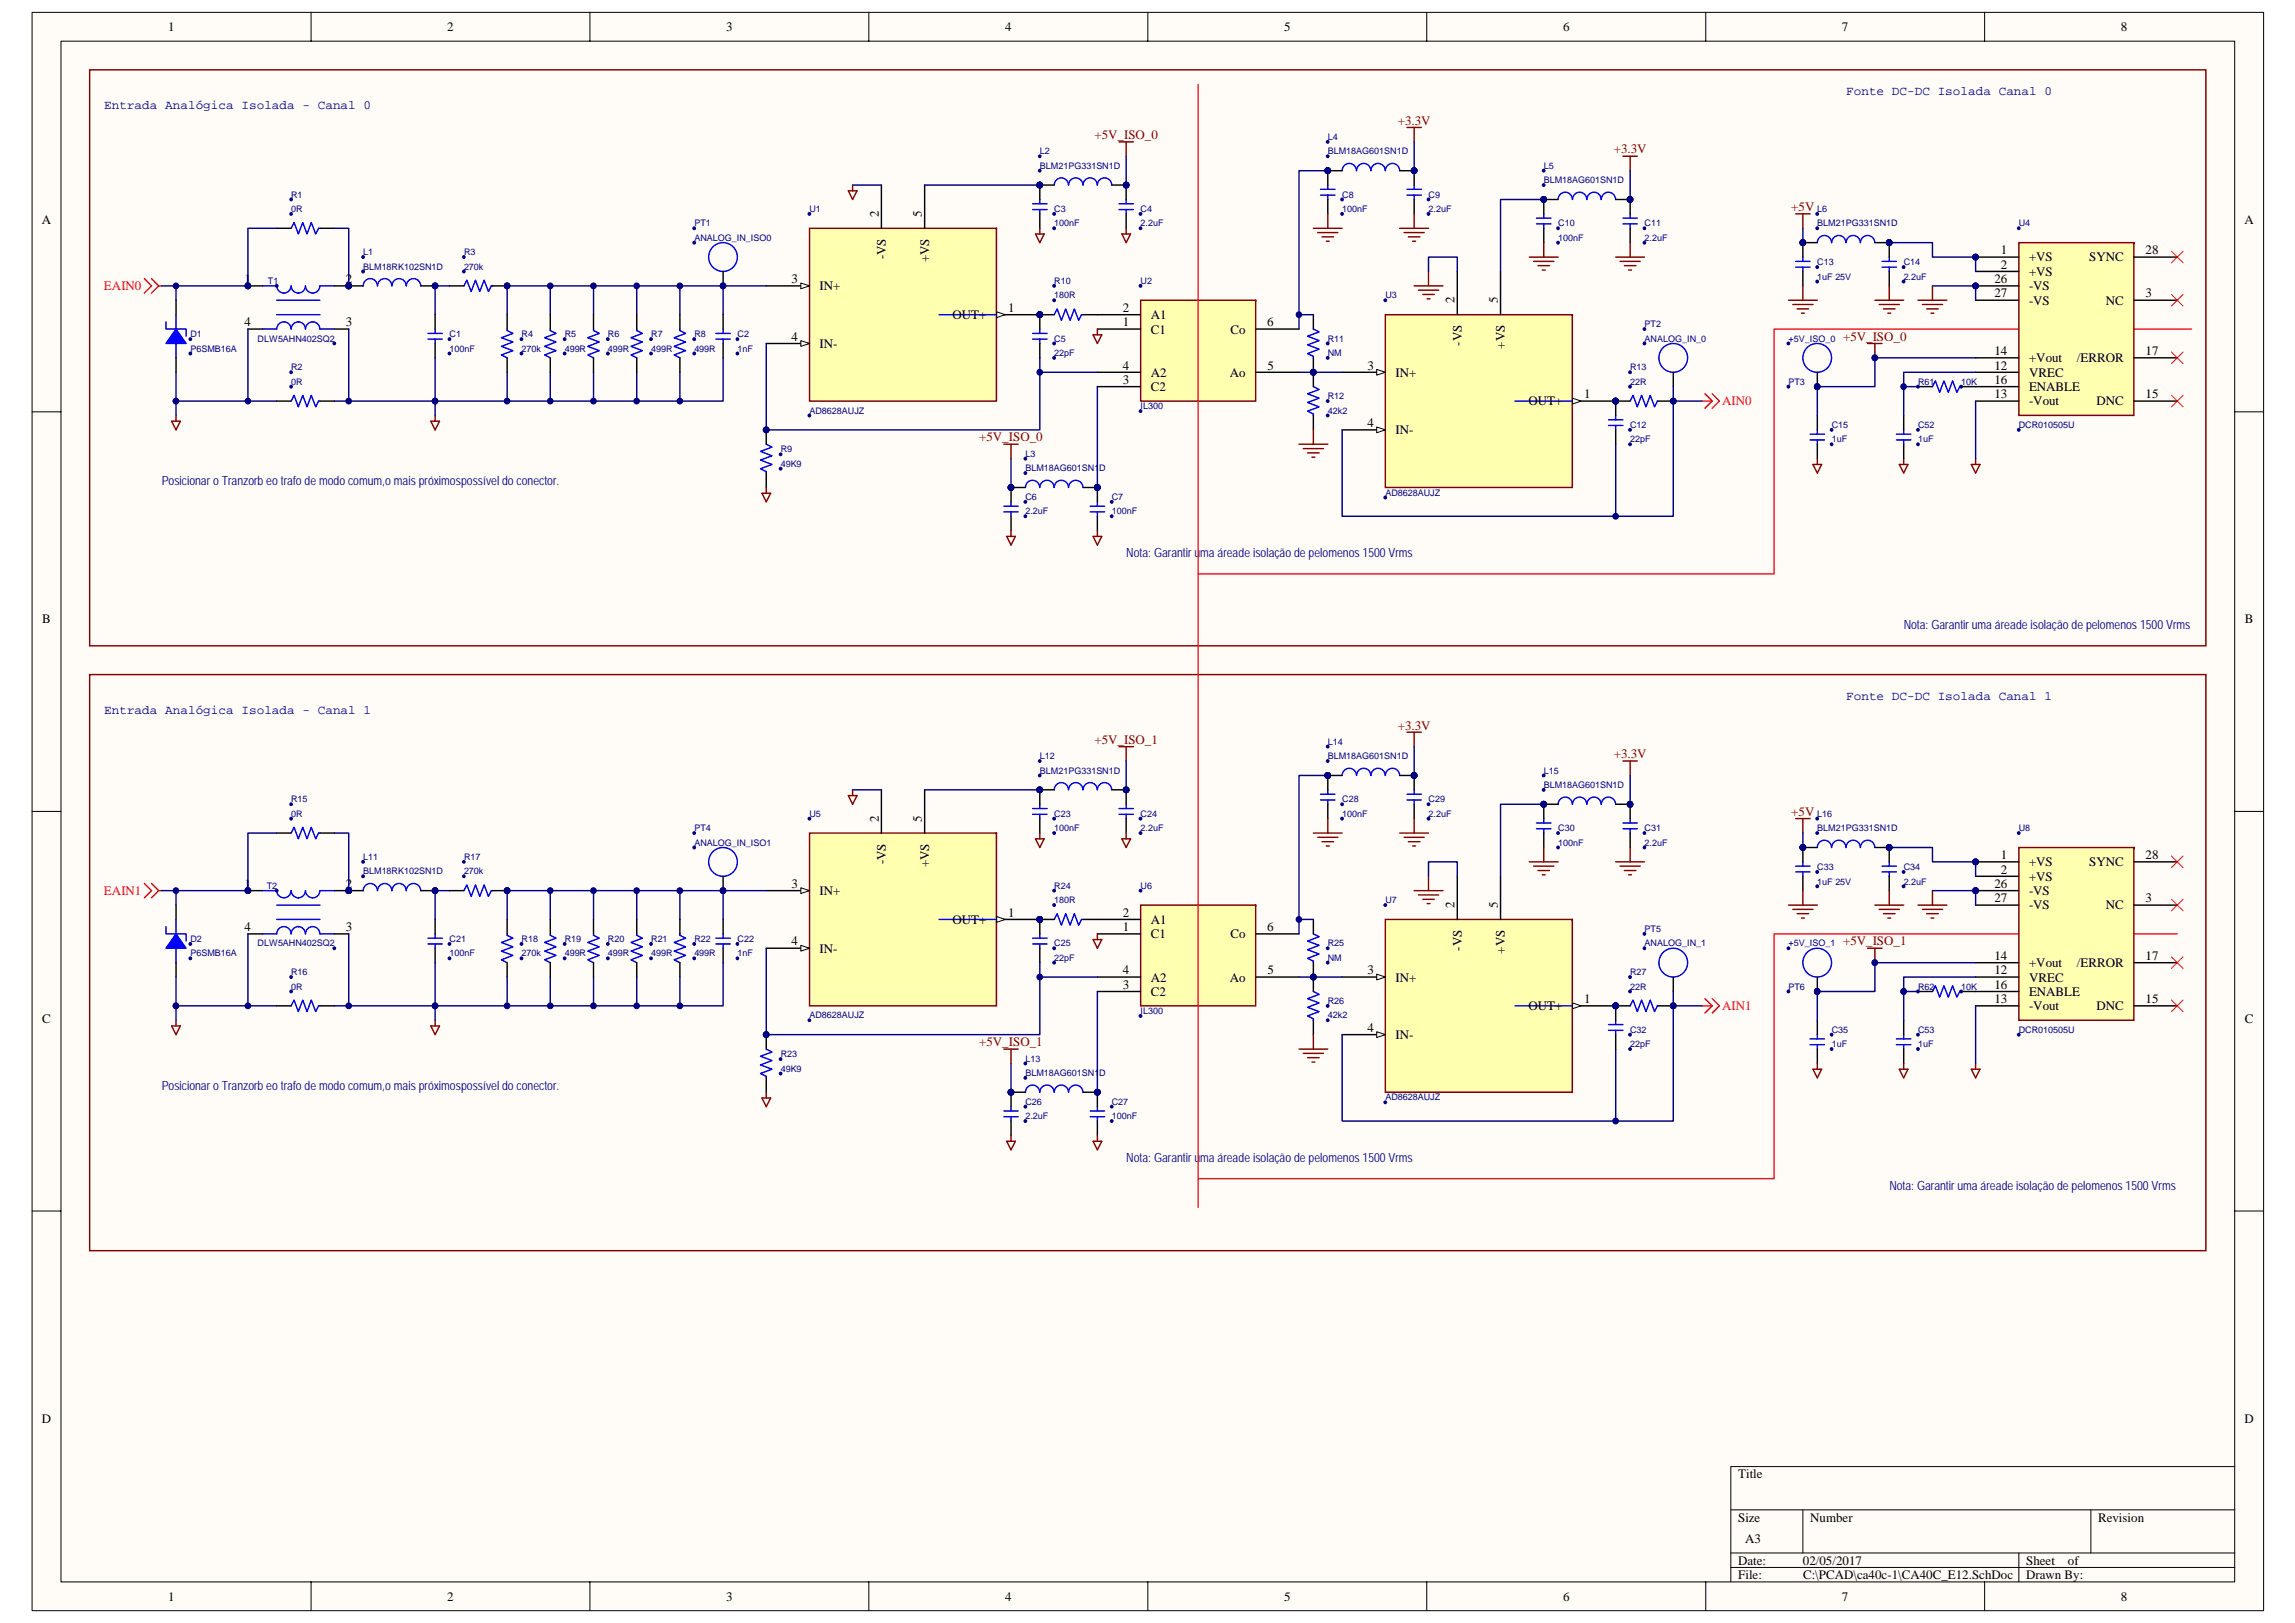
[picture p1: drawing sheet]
<svg xmlns="http://www.w3.org/2000/svg" width="420mm" height="297mm" viewBox="0 0 420 297" stroke-linecap="round" stroke-linejoin="round" font-family="sans-serif">
<defs><g id="words">
<g font-size="2.4">
<text x="30.8" y="5.7">1</text>
<text x="81.9" y="5.7">2</text>
<text x="133" y="5.7">3</text>
<text x="184" y="5.7">4</text>
<text x="235.1" y="5.7">5</text>
<text x="286.2" y="5.7">6</text>
<text x="337.2" y="5.7">7</text>
<text x="388.3" y="5.7">8</text>
<text x="7.7" y="40.9">A</text>
<text x="160.9" y="39.7" transform="rotate(-90 160.9 39.7)">2</text>
<text x="168.8" y="39.7" transform="rotate(-90 168.8 39.7)">5</text>
<text x="410.9" y="40.9">A</text>
<text x="162.2" y="47.5" transform="rotate(-90 162.2 47.5)">-VS</text>
<text x="366.3" y="46.5">1</text>
<text x="371.5" y="47.9">+VS</text>
<text x="382.5" y="47.9">SYNC</text>
<text x="392.8" y="46.5">28</text>
<text x="44.8" y="51.8">1</text>
<text x="63.3" y="51.8">2</text>
<text x="144.9" y="51.8">3</text>
<text x="150" y="53.1">IN+</text>
<text x="170.1" y="48" transform="rotate(-90 170.1 48)">+VS</text>
<text x="365.1" y="51.8">26</text>
<text x="366.3" y="49.2">2</text>
<text x="371.5" y="50.5">+VS</text>
<text x="371.5" y="53.1">-VS</text>
<text x="44.8" y="59.7">4</text>
<text x="63.3" y="59.7">3</text>
<text x="174.4" y="58.4">OUT+</text>
<text x="184.6" y="57.1">1</text>
<text x="205.5" y="57.1">2</text>
<text x="205.5" y="59.7">1</text>
<text x="210.7" y="58.4">A1</text>
<text x="232" y="59.7">6</text>
<text x="266.3" y="55.5" transform="rotate(-90 266.3 55.5)">2</text>
<text x="274.2" y="55.5" transform="rotate(-90 274.2 55.5)">5</text>
<text x="365.1" y="54.4">27</text>
<text x="371.5" y="55.8">-VS</text>
<text x="385.5" y="55.8">NC</text>
<text x="392.8" y="54.4">3</text>
<text x="144.9" y="62.4">4</text>
<text x="150" y="63.7">IN-</text>
<text x="210.7" y="61">C1</text>
<text x="225.3" y="61">Co</text>
<text x="267.6" y="63.3" transform="rotate(-90 267.6 63.3)">-VS</text>
<text x="275.5" y="63.8" transform="rotate(-90 275.5 63.8)">+VS</text>
<text x="365.1" y="65">14</text>
<text x="392.8" y="65">17</text>
<text x="205.5" y="67.6">4</text>
<text x="205.5" y="70.3">3</text>
<text x="210.7" y="68.9">A2</text>
<text x="210.7" y="71.6">C2</text>
<text x="225.2" y="68.9">Ao</text>
<text x="232" y="67.6">5</text>
<text x="250.3" y="67.6">3</text>
<text x="255.5" y="68.9">IN+</text>
<text x="365.1" y="67.6">12</text>
<text x="365.1" y="70.3">16</text>
<text x="371.5" y="66.3">+Vout</text>
<text x="371.5" y="68.9">VREC</text>
<text x="371.5" y="71.6">ENABLE</text>
<text x="380.2" y="66.3">/ERROR</text>
<text x="279.8" y="74.2">OUT+</text>
<text x="290" y="72.9">1</text>
<text x="365.1" y="72.9">13</text>
<text x="371.5" y="74.2">-Vout</text>
<text x="383.8" y="74.2">DNC</text>
<text x="392.8" y="72.9">15</text>
<text x="250.3" y="78.2">4</text>
<text x="255.5" y="79.5">IN-</text>
<text x="7.7" y="114.1">B</text>
<text x="411" y="114.1">B</text>
<text x="160.9" y="150.4" transform="rotate(-90 160.9 150.4)">2</text>
<text x="168.8" y="150.4" transform="rotate(-90 168.8 150.4)">5</text>
<text x="162.2" y="158.2" transform="rotate(-90 162.2 158.2)">-VS</text>
<text x="170.1" y="158.7" transform="rotate(-90 170.1 158.7)">+VS</text>
<text x="366.3" y="157.2">1</text>
<text x="366.3" y="159.9">2</text>
<text x="371.5" y="158.5">+VS</text>
<text x="371.5" y="161.2">+VS</text>
<text x="382.5" y="158.5">SYNC</text>
<text x="392.8" y="157.2">28</text>
<text x="44.8" y="162.5">1</text>
<text x="63.3" y="162.5">2</text>
<text x="144.9" y="162.5">3</text>
<text x="150" y="163.8">IN+</text>
<text x="184.6" y="167.8">1</text>
<text x="205.5" y="167.8">2</text>
<text x="266.3" y="166.2" transform="rotate(-90 266.3 166.2)">2</text>
<text x="274.2" y="166.2" transform="rotate(-90 274.2 166.2)">5</text>
<text x="365.1" y="165.1">27</text>
<text x="365.1" y="162.5">26</text>
<text x="371.5" y="166.5">-VS</text>
<text x="371.5" y="163.8">-VS</text>
<text x="385.5" y="166.5">NC</text>
<text x="392.8" y="165.1">3</text>
<text x="44.8" y="170.4">4</text>
<text x="63.3" y="170.4">3</text>
<text x="144.9" y="173">4</text>
<text x="174.4" y="169.1">OUT+</text>
<text x="205.5" y="170.4">1</text>
<text x="210.7" y="169.1">A1</text>
<text x="210.7" y="171.7">C1</text>
<text x="225.3" y="171.7">Co</text>
<text x="232" y="170.4">6</text>
<text x="267.6" y="174" transform="rotate(-90 267.6 174)">-VS</text>
<text x="150" y="174.3">IN-</text>
<text x="205.5" y="178.3">4</text>
<text x="210.7" y="179.6">A2</text>
<text x="225.2" y="179.6">Ao</text>
<text x="232" y="178.3">5</text>
<text x="250.3" y="178.3">3</text>
<text x="255.5" y="179.6">IN+</text>
<text x="275.5" y="174.5" transform="rotate(-90 275.5 174.5)">+VS</text>
<text x="365.1" y="175.7">14</text>
<text x="365.1" y="178.3">12</text>
<text x="371.5" y="177">+Vout</text>
<text x="371.5" y="179.6">VREC</text>
<text x="380.2" y="177">/ERROR</text>
<text x="392.8" y="175.7">17</text>
<text x="205.5" y="181">3</text>
<text x="210.7" y="182.3">C2</text>
<text x="279.8" y="184.9">OUT+</text>
<text x="290" y="183.6">1</text>
<text x="365.1" y="183.6">13</text>
<text x="365.1" y="181">16</text>
<text x="371.5" y="184.9">-Vout</text>
<text x="371.5" y="182.3">ENABLE</text>
<text x="383.8" y="184.9">DNC</text>
<text x="392.8" y="183.6">15</text>
<text x="7.7" y="187.2">C</text>
<text x="250.3" y="188.8">4</text>
<text x="255.5" y="190.2">IN-</text>
<text x="411" y="187.2">C</text>
<text x="7.7" y="260.4">D</text>
<text x="410.9" y="260.4">D</text>
<text x="318.2" y="270.6">Title</text>
<text x="318.2" y="278.5">Size</text>
<text x="331.4" y="278.5">Number</text>
<text x="384.1" y="278.5">Revision</text>
<text x="318.2" y="286.4">Date:</text>
<text x="319.5" y="282.4">A3</text>
<text x="330.1" y="286.4">02/05/2017</text>
<text x="370.9" y="286.4">Sheet</text>
<text x="378.6" y="286.4">of</text>
<text x="30.8" y="292.9">1</text>
<text x="81.9" y="292.9">2</text>
<text x="133" y="292.9">3</text>
<text x="184" y="292.9">4</text>
<text x="235.1" y="292.9">5</text>
<text x="286.2" y="292.9">6</text>
<text x="318.2" y="289">File:</text>
<text x="330.1" y="289">C:\PCAD\ca40c-1\CA40C_E12.SchDoc</text>
<text x="337.2" y="292.9">7</text>
<text x="370.9" y="289">Drawn By:</text>
<text x="388.3" y="292.9">8</text>
</g>
<g font-size="2.4" fill="#800000">
<text x="255.9" y="22.8">+3.3V</text>
<text x="200.4" y="25.5">+5V_ISO_0</text>
<text x="295.4" y="28.1">+3.3V</text>
<text x="327.9" y="38.6">+5V</text>
<text x="337.4" y="62.4">+5V_ISO_0</text>
<text x="179.3" y="80.8">+5V_ISO_0</text>
<text x="200.4" y="136.1">+5V_ISO_1</text>
<text x="255.9" y="133.5">+3.3V</text>
<text x="295.4" y="138.8">+3.3V</text>
<text x="327.9" y="149.3">+5V</text>
<text x="337.4" y="173">+5V_ISO_1</text>
<text x="179.3" y="191.5">+5V_ISO_1</text>
</g>
<g font-size="2.4" fill="#f00">
<text x="19" y="53.1">EAIN0</text>
<text x="315.3" y="74.2">AIN0</text>
<text x="19" y="163.8">EAIN1</text>
<text x="315.3" y="184.9">AIN1</text>
</g>
<g font-size="2.3" fill="#000080">
<text x="338" y="17.4">Fonte DC-DC Isolada Canal 0</text>
<text x="19.1" y="20">Entrada Analógica Isolada - Canal 0</text>
<text x="29.6" y="88.7">Posicionar o Tranzorb eo trafo de modo comum,o mais próximospossível do conector.</text>
<text x="206.2" y="101.9">Nota: Garantir uma áreade isolação de pelomenos 1500 Vrms</text>
<text x="348.5" y="115.1">Nota: Garantir uma áreade isolação de pelomenos 1500 Vrms</text>
<text x="19.1" y="130.7">Entrada Analógica Isolada - Canal 1</text>
<text x="338" y="128.1">Fonte DC-DC Isolada Canal 1</text>
<text x="29.6" y="199.4">Posicionar o Tranzorb eo trafo de modo comum,o mais próximospossível do conector.</text>
<text x="206.2" y="212.6">Nota: Garantir uma áreade isolação de pelomenos 1500 Vrms</text>
<text x="345.9" y="217.9">Nota: Garantir uma áreade isolação de pelomenos 1500 Vrms</text>
</g>
<g font-size="1.7" fill="#000080">
<text x="190.4" y="28.3">L2</text>
<text x="243.1" y="25.6">L4</text>
<text x="243.1" y="28.3">BLM18AG601SN1D</text>
<text x="190.4" y="30.9">BLM21PG331SN1D</text>
<text x="282.6" y="30.9">L5</text>
<text x="282.6" y="33.5">BLM18AG601SN1D</text>
<text x="53.3" y="36.2">R1</text>
<text x="53.3" y="38.8">0R</text>
<text x="127.1" y="41.4">PT1</text>
<text x="148.2" y="38.8">U1</text>
<text x="193" y="38.8">C3</text>
<text x="193" y="41.4">100nF</text>
<text x="208.8" y="38.8">C4</text>
<text x="208.8" y="41.4">2.2uF</text>
<text x="245.7" y="36.2">C8</text>
<text x="245.7" y="38.8">100nF</text>
<text x="261.5" y="36.2">C9</text>
<text x="261.5" y="38.8">2.2uF</text>
<text x="285.3" y="41.4">C10</text>
<text x="301.1" y="41.4">C11</text>
<text x="332.7" y="38.8">L6</text>
<text x="332.7" y="41.4">BLM21PG331SN1D</text>
<text x="369.6" y="41.4">U4</text>
<text x="66.5" y="46.7">L1</text>
<text x="85" y="46.7">R3</text>
<text x="127.1" y="44.1">ANALOG_IN_ISO0</text>
<text x="285.3" y="44.1">100nF</text>
<text x="301.1" y="44.1">2.2uF</text>
<text x="49.1" y="52">T1</text>
<text x="66.5" y="49.3">BLM18RK102SN1D</text>
<text x="85" y="49.3">270k</text>
<text x="193" y="52">R10</text>
<text x="208.8" y="52">U2</text>
<text x="332.7" y="48.6">C13</text>
<text x="332.7" y="51.2">1uF 25V</text>
<text x="348.5" y="48.6">C14</text>
<text x="348.5" y="51.2">2.2uF</text>
<text x="193" y="54.6">180R</text>
<text x="253.6" y="54.6">U3</text>
<text x="301.1" y="59.9">PT2</text>
<text x="34.9" y="61.7">D1</text>
<text x="34.9" y="64.4">P6SMB16A</text>
<text x="47.2" y="62.5">DLW5AHN402SQ2</text>
<text x="82.3" y="61.7">C1</text>
<text x="82.3" y="64.4">100nF</text>
<text x="95.5" y="61.7">R4</text>
<text x="95.5" y="64.4">270k</text>
<text x="103.4" y="61.7">R5</text>
<text x="103.4" y="64.4">499R</text>
<text x="111.3" y="61.7">R6</text>
<text x="111.3" y="64.4">499R</text>
<text x="119.2" y="61.7">R7</text>
<text x="119.2" y="64.4">499R</text>
<text x="127.1" y="61.7">R8</text>
<text x="127.1" y="64.4">499R</text>
<text x="135" y="61.7">C2</text>
<text x="135" y="64.4">1nF</text>
<text x="193" y="62.5">C5</text>
<text x="193" y="65.2">22pF</text>
<text x="243.1" y="62.5">R11</text>
<text x="243.1" y="65.2">NM</text>
<text x="301.1" y="62.5">ANALOG_IN_0</text>
<text x="327.4" y="62.5">+5V_ISO_0</text>
<text x="53.3" y="67.8">R2</text>
<text x="53.3" y="70.4">0R</text>
<text x="298.4" y="67.8">R13</text>
<text x="298.4" y="70.4">22R</text>
<text x="327.4" y="70.4">PT3</text>
<text x="351.2" y="70.4">R61</text>
<text x="359.1" y="70.4">10K</text>
<text x="148.2" y="75.7">AD8628AUJZ</text>
<text x="208.8" y="74.9">IL300</text>
<text x="243.1" y="73.1">R12</text>
<text x="243.1" y="75.7">42k2</text>
<text x="142.9" y="82.8">R9</text>
<text x="187.7" y="83.6">L3</text>
<text x="298.4" y="78.3">C12</text>
<text x="298.4" y="81">22pF</text>
<text x="335.4" y="78.3">C15</text>
<text x="335.4" y="81">1uF</text>
<text x="351.2" y="78.3">C52</text>
<text x="351.2" y="81">1uF</text>
<text x="369.6" y="78.3">DCR010505U</text>
<text x="142.9" y="85.4">49K9</text>
<text x="187.7" y="86.2">BLM18AG601SN1D</text>
<text x="187.7" y="91.5">C6</text>
<text x="187.7" y="94.1">2.2uF</text>
<text x="203.5" y="91.5">C7</text>
<text x="203.5" y="94.1">100nF</text>
<text x="253.6" y="90.7">AD8628AUJZ</text>
<text x="243.1" y="136.3">L14</text>
<text x="190.4" y="138.9">L12</text>
<text x="190.4" y="141.6">BLM21PG331SN1D</text>
<text x="243.1" y="138.9">BLM18AG601SN1D</text>
<text x="282.6" y="141.6">L15</text>
<text x="53.3" y="146.9">R15</text>
<text x="53.3" y="149.5">0R</text>
<text x="148.2" y="149.5">U5</text>
<text x="193" y="149.5">C23</text>
<text x="208.8" y="149.5">C24</text>
<text x="245.7" y="146.9">C28</text>
<text x="245.7" y="149.5">100nF</text>
<text x="261.5" y="146.9">C29</text>
<text x="261.5" y="149.5">2.2uF</text>
<text x="282.6" y="144.2">BLM18AG601SN1D</text>
<text x="332.7" y="149.5">L16</text>
<text x="127.1" y="152.1">PT4</text>
<text x="127.1" y="154.7">ANALOG_IN_ISO1</text>
<text x="193" y="152.1">100nF</text>
<text x="208.8" y="152.1">2.2uF</text>
<text x="285.3" y="152.1">C30</text>
<text x="285.3" y="154.7">100nF</text>
<text x="301.1" y="152.1">C31</text>
<text x="301.1" y="154.7">2.2uF</text>
<text x="332.7" y="152.1">BLM21PG331SN1D</text>
<text x="369.6" y="152.1">U8</text>
<text x="66.5" y="157.4">L11</text>
<text x="66.5" y="160">BLM18RK102SN1D</text>
<text x="85" y="157.4">R17</text>
<text x="85" y="160">270k</text>
<text x="332.7" y="159.2">C33</text>
<text x="332.7" y="161.9">1uF 25V</text>
<text x="348.5" y="159.2">C34</text>
<text x="348.5" y="161.9">2.2uF</text>
<text x="48.8" y="162.7">T2</text>
<text x="193" y="162.7">R24</text>
<text x="193" y="165.3">180R</text>
<text x="208.8" y="162.7">U6</text>
<text x="253.6" y="165.3">U7</text>
<text x="34.9" y="172.4">D2</text>
<text x="47.2" y="173.2">DLW5AHN402SQ2</text>
<text x="82.3" y="172.4">C21</text>
<text x="95.5" y="172.4">R18</text>
<text x="103.4" y="172.4">R19</text>
<text x="111.3" y="172.4">R20</text>
<text x="119.2" y="172.4">R21</text>
<text x="127.1" y="172.4">R22</text>
<text x="135" y="172.4">C22</text>
<text x="193" y="173.2">C25</text>
<text x="243.1" y="173.2">R25</text>
<text x="301.1" y="170.6">PT5</text>
<text x="301.1" y="173.2">ANALOG_IN_1</text>
<text x="327.4" y="173.2">+5V_ISO_1</text>
<text x="34.9" y="175">P6SMB16A</text>
<text x="53.3" y="178.5">R16</text>
<text x="82.3" y="175">100nF</text>
<text x="95.5" y="175">270k</text>
<text x="103.4" y="175">499R</text>
<text x="111.3" y="175">499R</text>
<text x="119.2" y="175">499R</text>
<text x="127.1" y="175">499R</text>
<text x="135" y="175">1nF</text>
<text x="193" y="175.9">22pF</text>
<text x="243.1" y="175.9">NM</text>
<text x="298.4" y="178.5">R27</text>
<text x="53.3" y="181.1">0R</text>
<text x="208.8" y="185.6">IL300</text>
<text x="243.1" y="183.7">R26</text>
<text x="298.4" y="181.1">22R</text>
<text x="327.4" y="181.1">PT6</text>
<text x="351.2" y="181.1">R62</text>
<text x="359.1" y="181.1">10K</text>
<text x="148.2" y="186.4">AD8628AUJZ</text>
<text x="243.1" y="186.4">42k2</text>
<text x="298.4" y="189">C32</text>
<text x="298.4" y="191.7">22pF</text>
<text x="335.4" y="189">C35</text>
<text x="335.4" y="191.7">1uF</text>
<text x="351.2" y="189">C53</text>
<text x="351.2" y="191.7">1uF</text>
<text x="369.6" y="189">DCR010505U</text>
<text x="142.9" y="193.5">R23</text>
<text x="142.9" y="196.1">49K9</text>
<text x="187.7" y="194.3">L13</text>
<text x="187.7" y="196.9">BLM18AG601SN1D</text>
<text x="187.7" y="202.2">C26</text>
<text x="203.5" y="202.2">C27</text>
<text x="253.6" y="201.4">AD8628AUJZ</text>
<text x="187.7" y="204.8">2.2uF</text>
<text x="203.5" y="204.8">100nF</text>
</g>
</g></defs>
<path d="M5.9 2.3h408.5v292.5h-408.5z" fill="#fffcf8"/>
<path d="M5.9 2.3h408.5v292.5h-408.5z" fill="none" stroke="#000" stroke-width=".18"/>
<path d="M11.2 7.6h397.9v281.9h-397.9z" fill="#fffcf8"/>
<g fill="none" stroke="#000" stroke-width=".18">
<path d="M11.2 7.5h397.9v282h-397.9zM56.9 2.2v5.3M108 2.2v5.3M159.1 2.2v5.3M210.1 2.2v5.3M261.2 2.2v5.3M312.3 2.2v5.3M363.3 2.2v5.3M5.9 75.4h5.2M409.1 75.4h5.3M5.9 148.5h5.2M409.1 148.5h5.3"/>
<path d="M5.9 221.6h5.2M409.1 221.6h5.3M316.9 276.3h92.2M330.1 276.3v7.9M382.8 276.3v7.9M409.1 268.4h-92.2v21.1M56.9 289.5v5.3M108 289.5v5.3M159.1 289.5v5.3M210.1 289.5v5.3M261.2 289.5v5.3M312.3 289.5v5.3"/>
<path d="M316.9 284.2h92.2M316.9 286.9h92.2M363.3 289.5v5.3M369.6 284.2v5.3"/>
</g>
<path d="M100.7 52.3v5.3M108.7 52.3v5.3M116.6 52.3v5.3M124.5 52.3v5.3M32.2 68.1v5.3M92.8 68.1v5.3M100.7 68.1v5.3M108.7 68.1v5.3M116.6 68.1v5.3M124.5 68.1v5.3M185.1 83.9v5.3M295.8 81.3v13.2" fill="none" stroke="#000080" stroke-width=".26"/>
<g fill="#000080" stroke="#000080" stroke-width=".18">
<path d="M119 61.9l.2-.1 .2 .1-.1 .4h-.3z" fill-rule="evenodd"/>
<path d="M53.1 70.6l.2-.1 .2 .1-.1 .4h-.3z" fill-rule="evenodd"/>
<path d="M300.9 60h.3l.1 .2-.2 .3-.3-.1z" fill-rule="evenodd"/>
<path d="M300.9 62.6l.3 .1v.3l-.1 .1-.3-.1z" fill-rule="evenodd"/>
<circle cx="295.8" cy="94.5" r=".52"/>
<circle cx="185.1" cy="89.2" r=".52"/>
<circle cx="32.2" cy="73.4" r=".52"/>
<circle cx="92.8" cy="73.4" r=".52"/>
<circle cx="100.7" cy="52.3" r=".52"/>
<circle cx="100.7" cy="73.4" r=".52"/>
<circle cx="108.6" cy="73.4" r=".52"/>
<circle cx="116.5" cy="73.4" r=".52"/>
<circle cx="124.5" cy="73.4" r=".52"/>
<circle cx="124.5" cy="52.3" r=".52"/>
<circle cx="116.5" cy="52.3" r=".52"/>
<circle cx="108.6" cy="52.3" r=".52"/>
<circle cx="119.2" cy="64.7" r=".26"/>
<circle cx="53.3" cy="68.1" r=".26"/>
<circle cx="132.4" cy="52.3" r=".52"/>
<circle cx="127.1" cy="41.8" r=".25"/>
<circle cx="127.1" cy="44.4" r=".26"/>
<circle cx="127.1" cy="62.1" r=".26"/>
<circle cx="127.1" cy="64.7" r=".26"/>
<circle cx="330" cy="44.4" r=".53"/>
<circle cx="345.9" cy="44.4" r=".52"/>
<circle cx="332.7" cy="39.1" r=".26"/>
<circle cx="332.7" cy="41.8" r=".25"/>
<circle cx="187.7" cy="91.8" r=".26"/>
<circle cx="187.7" cy="94.5" r=".26"/>
<circle cx="295.8" cy="73.4" r=".52"/>
<circle cx="306.3" cy="73.4" r=".52"/>
<circle cx="298.4" cy="68.1" r=".26"/>
<circle cx="298.4" cy="70.8" r=".26"/>
<circle cx="298.4" cy="78.7" r=".26"/>
<circle cx="298.4" cy="81.3" r=".26"/>
<circle cx="200.9" cy="89.2" r=".52"/>
<circle cx="187.7" cy="83.9" r=".26"/>
<circle cx="187.7" cy="86.6" r=".26"/>
</g>
<g fill="none" stroke="#00f" stroke-width=".26">
<path d="M30.4 58.9v1.3h3.7v1.3M32.2 57.6v2.6M332.7 44.4a1.3 1.3 0 0 1 1.3-1.3 1.3 1.3 0 0 1 1.3 1.3M335.3 44.4a1.3 1.3 0 0 1 1.3-1.3 1.3 1.3 0 0 1 1.3 1.3 1.32 1.32 0 0 1 1.4-1.3 1.32 1.32 0 0 1 1.3 1.3M340.6 44.4a1.31 1.31 0 0 1 1.3-1.3 1.31 1.31 0 0 1 1.3 1.3M32.2 62.9v2.6M53.3 73.4l.5-1.1 .8 2.2 .8-2.2 .8 2.2 .8-2.2 .8 2.2 .5-1.1h.3M116.6 60.2v.3l1 .5-2.1 .8 2.1 .8-2.1 .8 2.1 .8-2.1 .8 1.1 .5M124.5 60.2v.3l1 .5-2.1 .8 2.1 .8-2.1 .8 2.1 .8-2.1 .8 1.1 .5M294.5 77.9h2.6M294.5 76.8h2.6M295.8 76v.8"/>
<path d="M295.8 77.9v.8M298.4 73.4l.6-1.1 .8 2.2 .7-2.2 .8 2.2 .8-2.2 .8 2.2 .5-1.1h.3M183.8 93.7h2.6M183.8 92.6h2.6M185.1 91.8v.8M185.1 93.7v.8M187.7 89.2a1.31 1.31 0 0 1 1.3-1.3 1.31 1.31 0 0 1 1.4 1.3 1.32 1.32 0 0 1 1.3-1.3 1.32 1.32 0 0 1 1.3 1.3 1.3 1.3 0 0 1 1.3-1.3 1.3 1.3 0 0 1 1.3 1.3 1.32 1.32 0 0 1 1.3-1.3 1.32 1.32 0 0 1 1.4 1.3"/>
<circle cx="132.4" cy="47" r="2.63"/>
<circle cx="306.3" cy="65.5" r="2.63"/>
</g>
<g fill="none" stroke="#000" stroke-width=".26">
<path d="M116.6 57.6v2.6M124.5 57.6v2.6M132.4 49.7v2.6M330.1 44.4h2.6M343.2 44.4h2.7M50.7 73.4h2.6M58.6 73.4h2.6M116.6 65.5v2.6M124.5 65.5v2.6M295.8 78.7v2.6M298.4 73.4h-2.6v2.6M303.7 73.4h2.6"/>
<path d="M306.3 68.1v2.7M185.1 94.5v2.6M187.7 89.2h-2.6v2.6M198.3 89.2h2.6"/>
</g>
<path d="M32.2 60.2l1.9 2.7h-3.7z" fill="#00f"/>
<g fill="none" stroke="#00f" stroke-width=".26">
<path d="M193 33.9a1.31 1.31 0 0 1 1.3-1.3 1.31 1.31 0 0 1 1.3 1.3 1.31 1.31 0 0 1 1.3-1.3 1.31 1.31 0 0 1 1.4 1.3 1.31 1.31 0 0 1 1.3-1.3 1.31 1.31 0 0 1 1.3 1.3M200.9 33.9a1.31 1.31 0 0 1 1.3-1.3 1.31 1.31 0 0 1 1.3 1.3M204.9 38.4h2.6M204.9 37.3h2.6M206.2 36.5v.8M206.2 38.4v.7M257.6 35.7h2.6M257.6 34.6h2.6M258.9 33.9v.7M258.9 35.7v.8M281.3 39.9h2.6M282.6 39.1v.8"/>
<path d="M285.3 36.5a1.3 1.3 0 0 1 1.3-1.3 1.3 1.3 0 0 1 1.3 1.3M287.9 36.5a1.3 1.3 0 0 1 1.3-1.3 1.3 1.3 0 0 1 1.3 1.3M290.5 36.5a1.3 1.3 0 0 1 1.3-1.3 1.3 1.3 0 0 1 1.3 1.3M293.2 36.5a1.3 1.3 0 0 1 1.3-1.3 1.3 1.3 0 0 1 1.3 1.3M297.1 39.9h2.7M298.4 39.1v.8M84.9 52.3l.6-1 .8 2.1 .7-2.1 .8 2.1 .8-2.1 .8 2.1 .5-1.1h.3M148.2 52.3h7.9M156.1 47.1l15.8 10.5-15.8 10.5zM281.3 41h2.6M282.6 41v.8M297.1 41h2.7"/>
<path d="M298.4 41v.8M32.2 60.2l1.9 2.7h-3.7zM78.3 62.1h2.7M78.3 61h2.7M79.7 60.2v.8M79.7 62.1v.8M131.1 62.1h2.6M131.1 61h2.6M132.4 60.2v.8M132.4 62.1v.8M148.2 62.9h7.9M189 62.1h2.7"/>
<path d="M189 61h2.7M190.4 60.2v.8M190.4 62.1v.8M199.6 93.7h2.6M199.6 92.6h2.6M200.9 91.8v.8M200.9 93.7v.8"/>
<circle cx="332.7" cy="65.5" r="2.63"/>
</g>
<g fill="none" stroke="#000" stroke-width=".26">
<path d="M190.4 33.9h2.6M203.5 33.9h2.7v2.6M206.2 39.1v2.7M258.9 31.2v2.7M258.9 36.5v2.6M285.3 36.5h-2.7v2.6M295.8 36.5h2.6v2.6M32.2 54.9v2.7M79.7 57.6v2.6M82.3 52.3h2.6M90.2 52.3h2.6M132.4 57.6v2.6"/>
<path d="M190.4 57.6v2.6M282.6 41.8v2.6M298.4 41.8v2.6M32.2 65.5v2.6M79.7 62.9v2.6M132.4 62.9v2.6M190.4 62.9v2.6M332.7 68.1v2.7M200.9 89.2v2.6M200.9 94.5v2.6"/>
</g>
<g fill="#000080" stroke="#000080" stroke-width=".18">
<path d="M84.8 46.8l.3 .1 .1 .2-.3 .2-.2-.2z" fill-rule="evenodd"/>
<path d="M84.8 49.5h.3l.1 .2-.3 .3-.2-.2z" fill-rule="evenodd"/>
<path d="M134.9 61.8l.3 .1v.2l-.2 .2-.2-.1z" fill-rule="evenodd"/>
<path d="M134.9 64.5h.3v.4l-.2 .1-.2-.2z" fill-rule="evenodd"/>
<path d="M300.9 41.5l.3 .1 .1 .2-.2 .2-.3-.2z" fill-rule="evenodd"/>
<path d="M300.9 44.2h.3l.1 .2-.2 .3-.3-.2z" fill-rule="evenodd"/>
<path d="M285.1 41.5l.3 .1 .1 .2-.2 .2-.3-.2z" fill-rule="evenodd"/>
<path d="M285.1 44.2h.3l.1 .2-.2 .3-.3-.2z" fill-rule="evenodd"/>
<path d="M190.2 28.4h.3l.1 .2-.2 .3-.3-.2z" fill-rule="evenodd"/>
<path d="M190.2 31h.3l.1 .2-.2 .3-.3-.3z" fill-rule="evenodd"/>
<circle cx="34.8" cy="62.1" r=".26"/>
<circle cx="34.8" cy="64.7" r=".26"/>
<circle cx="92.8" cy="52.3" r=".52"/>
<circle cx="200.9" cy="89.2" r=".52"/>
<circle cx="203.5" cy="91.8" r=".26"/>
<circle cx="203.5" cy="94.5" r=".26"/>
<circle cx="190.3" cy="57.6" r=".52"/>
<circle cx="193" cy="62.8" r=".26"/>
<circle cx="193" cy="65.5" r=".26"/>
<circle cx="298.4" cy="36.5" r=".51"/>
<circle cx="258.9" cy="31.2" r=".52"/>
<circle cx="261.5" cy="36.5" r=".25"/>
<circle cx="261.5" cy="39.1" r=".26"/>
<circle cx="332.7" cy="70.8" r=".52"/>
<circle cx="327.4" cy="70.8" r=".26"/>
<circle cx="327.4" cy="62.9" r=".26"/>
<circle cx="206.2" cy="33.9" r=".52"/>
<circle cx="208.8" cy="39.1" r=".26"/>
<circle cx="208.8" cy="41.8" r=".25"/>
<circle cx="82.3" cy="62.1" r=".26"/>
<circle cx="82.3" cy="64.7" r=".26"/>
<circle cx="282.6" cy="36.5" r=".51"/>
<circle cx="190.3" cy="33.9" r=".52"/>
<circle cx="282.6" cy="31.2" r=".25"/>
<circle cx="282.6" cy="33.9" r=".26"/>
</g>
<path d="M148.2 41.8v31.6h34.2v-31.6z" fill-rule="evenodd" fill="#ffffb0" stroke="#800000" stroke-width=".26"/>
<path d="M171.9 57.6h10.6" fill="none" stroke="#00f" stroke-width=".26"/>
<path d="M140.3 62.9h7.9" fill="none" stroke="#000" stroke-width=".26"/>
<path d="M146.6 62.3l1.6 .6-1.6 .5z" fill="#fffcf8"/>
<path d="M146.6 62.3l1.6 .6-1.6 .5z" fill="none" stroke="#000" stroke-width=".18"/>
<path d="M140.3 52.3h7.9" fill="none" stroke="#000" stroke-width=".26"/>
<path d="M146.6 51.8l1.6 .5-1.6 .6z" fill="#fffcf8"/>
<path d="M146.6 51.8l1.6 .5-1.6 .6z" fill="none" stroke="#000" stroke-width=".18"/>
<path d="M182.5 57.6h7.9" fill="none" stroke="#000" stroke-width=".26"/>
<path d="M182.5 57.1l1.5 .5-1.5 .5z" fill="#fffcf8"/>
<path d="M182.5 57.1l1.5 .5-1.5 .5z" fill="none" stroke="#000" stroke-width=".18"/>
<g fill="#000080" stroke="#000080" stroke-width=".18">
<circle cx="190.3" cy="57.6" r=".52"/>
<circle cx="148.2" cy="39.1" r=".26"/>
<circle cx="148.2" cy="76" r=".26"/>
<circle cx="140.3" cy="78.7" r=".52"/>
<circle cx="142.9" cy="83.2" r=".26"/>
<circle cx="142.9" cy="85.8" r=".26"/>
<circle cx="240.4" cy="68.1" r=".52"/>
<circle cx="243.1" cy="73.4" r=".26"/>
<circle cx="243.1" cy="76" r=".26"/>
<circle cx="45.4" cy="52.3" r=".52"/>
<circle cx="63.8" cy="52.3" r=".52"/>
<circle cx="50.7" cy="52.3" r=".25"/>
<circle cx="61.2" cy="62.9" r=".26"/>
</g>
<path d="M161.4 33.9v7.9M169.3 33.9v7.9M45.4 52.3h2.6M61.2 52.3h2.6M45.4 60.2h2.6M61.2 60.2h2.6M140.3 78.7v2.6M240.4 68.1v2.7M240.4 76v2.7M140.3 86.6v2.6" fill="none" stroke="#000" stroke-width=".26"/>
<g fill="none" stroke="#00f" stroke-width=".26">
<path d="M48 52.3h2.7a1.31 1.31 0 0 0 1.3 1.3 1.31 1.31 0 0 0 1.3-1.3M50.7 54.9h7.9M50.7 57.6h7.9M53.3 52.3a1.32 1.32 0 0 0 1.3 1.3 1.33 1.33 0 0 0 1.3-1.3 1.31 1.31 0 0 0 1.3 1.3 1.31 1.31 0 0 0 1.4-1.3M58.6 52.3h2.6M48 60.2h2.7a1.31 1.31 0 0 1 1.3-1.3 1.31 1.31 0 0 1 1.3 1.3M53.3 60.2a1.32 1.32 0 0 1 1.3-1.3 1.33 1.33 0 0 1 1.3 1.3 1.31 1.31 0 0 1 1.3-1.3 1.31 1.31 0 0 1 1.4 1.3M58.6 60.2h2.6M240.4 70.8l1.1 .5-2.1 .8 2.1 .8-2.1 .8 2.1 .8-2.1 .7 1 .6v.2M253.6 78.7h7.9M253.6 68.1h7.9M261.5 62.9l15.9 10.5-15.9 10.5z"/>
<path d="M140.3 81.3l1 .5-2.1 .8 2.1 .8-2.1 .8 2.1 .8-2.1 .8 1.1 .5v.3"/>
</g>
<path d="M253.6 57.6v31.6h34.3v-31.6z" fill-rule="evenodd" fill="#ffffb0" stroke="#800000" stroke-width=".26"/>
<path d="M277.4 73.4h10.5" fill="none" stroke="#00f" stroke-width=".26"/>
<path d="M245.7 78.7h7.9" fill="none" stroke="#000" stroke-width=".26"/>
<path d="M252 78.1l1.6 .6-1.6 .5z" fill="#fffcf8"/>
<path d="M252 78.1l1.6 .6-1.6 .5z" fill="none" stroke="#000" stroke-width=".18"/>
<path d="M245.7 68.1h7.9" fill="none" stroke="#000" stroke-width=".26"/>
<path d="M252 67.6l1.6 .5-1.6 .6z" fill="#fffcf8"/>
<path d="M252 67.6l1.6 .5-1.6 .6z" fill="none" stroke="#000" stroke-width=".18"/>
<path d="M287.9 73.4h7.9" fill="none" stroke="#000" stroke-width=".26"/>
<path d="M287.9 72.9l1.6 .5-1.6 .5z" fill="#fffcf8"/>
<path d="M287.9 72.9l1.6 .5-1.6 .5z" fill="none" stroke="#000" stroke-width=".18"/>
<g fill="#000080" stroke="#000080" stroke-width=".18">
<path d="M53.1 36.3h.3l.1 .2v.2h-.4z" fill-rule="evenodd"/>
<path d="M53.1 39l.2-.1 .2 .1-.1 .4-.3-.1z" fill-rule="evenodd"/>
<path d="M245.6 36.3h.3v.2l-.2 .3-.2-.3z" fill-rule="evenodd"/>
<path d="M245.6 38.9l.3 .1v.1l-.2 .3-.2-.1z" fill-rule="evenodd"/>
<circle cx="295.8" cy="73.4" r=".52"/>
<circle cx="253.6" cy="55" r=".26"/>
<circle cx="253.6" cy="91" r=".26"/>
<circle cx="95.5" cy="62.1" r=".26"/>
<circle cx="95.5" cy="64.7" r=".26"/>
<circle cx="243.1" cy="31.2" r=".51"/>
<circle cx="258.9" cy="31.2" r=".52"/>
<circle cx="243.1" cy="26" r=".25"/>
<circle cx="243.1" cy="28.6" r=".26"/>
<circle cx="330" cy="44.4" r=".53"/>
<circle cx="332.7" cy="48.9" r=".26"/>
<circle cx="332.7" cy="51.5" r=".26"/>
</g>
<path d="M243.1 36.5v2.6M245.7 31.2h-2.6v2.7M256.3 31.2h2.6M50.7 41.8h2.6M58.6 41.8h2.6M92.8 57.6v2.6M266.8 49.7v7.9M274.7 49.7v7.9M330.1 44.4v2.7M330.1 49.7v2.6M92.8 65.5v2.6" fill="none" stroke="#000" stroke-width=".26"/>
<g fill="none" stroke="#00f" stroke-width=".26">
<path d="M241.8 35.7h2.6M241.8 34.6h2.6M243.1 33.9v.7M243.1 35.7v.8M245.7 31.2a1.32 1.32 0 0 1 1.3-1.3 1.32 1.32 0 0 1 1.4 1.3 1.3 1.3 0 0 1 1.3-1.3 1.3 1.3 0 0 1 1.3 1.3M251 31.2a1.31 1.31 0 0 1 1.3-1.3 1.31 1.31 0 0 1 1.3 1.3M253.6 31.2a1.3 1.3 0 0 1 1.3-1.3 1.3 1.3 0 0 1 1.3 1.3M53.3 41.8l.5-1.1 .8 2.1 .8-2.1 .8 2.1 .8-2.1 .8 2.1 .5-1h.3M328.7 48.9h2.7M328.7 47.8h2.7M330.1 47.1v.7M330.1 48.9v.8"/>
<path d="M92.8 60.2v.3l1.1 .5-2.1 .8 2.1 .8-2.1 .8 2.1 .8-2.1 .8 1 .5"/>
</g>
<path d="M208.8 54.9v18.5h21.1v-18.5z" fill-rule="evenodd" fill="#ffffb0" stroke="#800000" stroke-width=".26"/>
<g fill="none" stroke="#000" stroke-width=".26">
<path d="M190.4 33.9v2.6M190.4 39.1v2.7M63.8 52.3h2.7M77 52.3h2.7M100.7 57.6v2.6M108.7 57.6v2.6M190.4 57.6h2.6M198.3 57.6h10.5M100.7 65.5v2.6M108.7 65.5v2.6M200.9 60.2h7.9M200.9 68.1h7.9"/>
<path d="M200.9 70.8h7.9M229.9 60.2h7.9M229.9 68.1h7.9M332.7 76v2.7M332.7 81.3v2.6M116.6 168.3v2.6M116.6 176.2v2.6M124.5 168.3v2.6M124.5 176.2v2.6M132.4 160.4v2.6M306.3 178.8v2.7M50.7 184.1h2.6"/>
<path d="M58.6 184.1h2.6M187.7 199.9h-2.6v2.6M198.3 199.9h2.6M295.8 189.4v2.6M298.4 184.1h-2.6v2.6M303.7 184.1h2.6M185.1 205.2v2.6"/>
</g>
<g fill="#000080" stroke="#000080" stroke-width=".18">
<path d="M335.1 78.5l.3-.1 .1 .5h-.2l-.2-.1z" fill-rule="evenodd"/>
<path d="M335.1 81.1l.2-.1 .2 .2v.3h-.3z" fill-rule="evenodd"/>
<path d="M119 175.2l.2-.1 .2 .2-.1 .3h-.3z" fill-rule="evenodd"/>
<path d="M53.1 178.6h.2l.2 .1-.1 .4-.3-.1z" fill-rule="evenodd"/>
<path d="M53.1 181.3l.3-.1 .1 .3v.1h-.4z" fill-rule="evenodd"/>
<path d="M300.9 170.7h.3l.1 .2-.2 .3-.3-.3z" fill-rule="evenodd"/>
<path d="M300.9 173.3l.3 .1 .1 .1-.2 .3-.3-.1z" fill-rule="evenodd"/>
<circle cx="208.8" cy="52.3" r=".25"/>
<circle cx="208.8" cy="75.2" r=".26"/>
<circle cx="190.3" cy="57.6" r=".52"/>
<circle cx="193" cy="52.3" r=".25"/>
<circle cx="193" cy="55" r=".26"/>
<circle cx="63.8" cy="52.3" r=".52"/>
<circle cx="79.6" cy="52.3" r=".52"/>
<circle cx="66.5" cy="47" r=".25"/>
<circle cx="66.5" cy="49.7" r=".26"/>
<circle cx="190.3" cy="33.9" r=".52"/>
<circle cx="193" cy="39.1" r=".26"/>
<circle cx="193" cy="41.8" r=".25"/>
<circle cx="103.4" cy="62.1" r=".26"/>
<circle cx="103.4" cy="64.7" r=".26"/>
<circle cx="111.3" cy="62.1" r=".26"/>
<circle cx="111.3" cy="64.7" r=".26"/>
<circle cx="343.2" cy="65.5" r=".52"/>
<circle cx="298.4" cy="36.5" r=".51"/>
<circle cx="243.1" cy="31.2" r=".51"/>
<circle cx="282.6" cy="36.5" r=".51"/>
<circle cx="306.3" cy="73.4" r=".52"/>
<circle cx="258.9" cy="31.2" r=".52"/>
<circle cx="206.2" cy="33.9" r=".52"/>
<circle cx="330" cy="44.4" r=".53"/>
<circle cx="92.8" cy="52.3" r=".52"/>
<circle cx="132.4" cy="52.3" r=".52"/>
<circle cx="32.2" cy="73.4" r=".52"/>
<circle cx="45.4" cy="73.4" r=".52"/>
<circle cx="45.4" cy="52.3" r=".52"/>
<circle cx="63.8" cy="73.4" r=".52"/>
<circle cx="32.2" cy="52.3" r=".52"/>
<circle cx="79.6" cy="73.4" r=".52"/>
<circle cx="140.3" cy="78.7" r=".52"/>
<circle cx="190.3" cy="68.1" r=".52"/>
<circle cx="200.9" cy="89.2" r=".52"/>
<circle cx="295.8" cy="205.2" r=".52"/>
<circle cx="185.1" cy="199.9" r=".52"/>
<circle cx="32.2" cy="184.1" r=".52"/>
<circle cx="92.8" cy="184.1" r=".53"/>
<circle cx="100.7" cy="163" r=".52"/>
<circle cx="100.7" cy="184.1" r=".52"/>
<circle cx="108.6" cy="184.1" r=".53"/>
<circle cx="116.5" cy="184.1" r=".52"/>
<circle cx="124.5" cy="184.1" r=".52"/>
<circle cx="124.5" cy="163" r=".52"/>
<circle cx="116.5" cy="163" r=".52"/>
<circle cx="108.6" cy="163" r=".53"/>
<circle cx="119.2" cy="172.7" r=".26"/>
<circle cx="132.4" cy="163" r=".52"/>
<circle cx="127.1" cy="152.5" r=".26"/>
<circle cx="127.1" cy="155.1" r=".25"/>
<circle cx="127.1" cy="172.8" r=".26"/>
<circle cx="127.1" cy="175.4" r=".26"/>
<circle cx="187.7" cy="202.5" r=".26"/>
<circle cx="187.7" cy="205.2" r=".26"/>
<circle cx="295.8" cy="184.1" r=".52"/>
<circle cx="306.3" cy="184.1" r=".52"/>
<circle cx="298.4" cy="178.8" r=".26"/>
<circle cx="298.4" cy="181.4" r=".25"/>
<circle cx="298.4" cy="189.4" r=".26"/>
<circle cx="298.4" cy="192" r=".25"/>
<circle cx="200.9" cy="199.9" r=".52"/>
<circle cx="187.7" cy="194.6" r=".26"/>
<circle cx="187.7" cy="197.3" r=".25"/>
</g>
<g fill="none" stroke="#00f" stroke-width=".26">
<path d="M189 38.4h2.7M189 37.3h2.7M190.4 36.5v.8M190.4 38.4v.7M66.5 52.3a1.31 1.31 0 0 1 1.3-1.3 1.31 1.31 0 0 1 1.3 1.3 1.3 1.3 0 0 1 1.3-1.3 1.3 1.3 0 0 1 1.3 1.3M71.8 52.3a1.3 1.3 0 0 1 1.3-1.3 1.3 1.3 0 0 1 1.3 1.3 1.32 1.32 0 0 1 1.3-1.3 1.32 1.32 0 0 1 1.3 1.3M193 57.6l.5-1.1 .8 2.1 .8-2.1 .8 2.1 .8-2.1 .8 2.1 .5-1h.3M100.7 60.2v.3l1.1 .5-2.1 .8 2.1 .8-2.1 .8 2.1 .8-2.1 .8 1 .5M108.7 60.2v.3l1 .5-2.1 .8 2.1 .8-2.1 .8 2.1 .8-2.1 .8 1.1 .5M331.4 79.5h2.6M332.7 78.7v.8M331.4 80.5h2.6"/>
<path d="M332.7 80.5v.8M30.4 169.6v1.3h3.7v1.3M32.2 168.3v2.6M32.2 173.5v2.7M116.6 170.9v.3l1 .5-2.1 .8 2.1 .8-2.1 .8 2.1 .8-2.1 .8 1.1 .5M124.5 170.9v.3l1 .5-2.1 .8 2.1 .8-2.1 .8 2.1 .8-2.1 .8 1.1 .5M53.3 184.1l.5-1.1 .8 2.1 .8-2.1 .8 2.1 .8-2.1 .8 2.1 .5-1h.3M187.7 199.9a1.31 1.31 0 0 1 1.3-1.3 1.31 1.31 0 0 1 1.4 1.3 1.32 1.32 0 0 1 1.3-1.3 1.32 1.32 0 0 1 1.3 1.3 1.3 1.3 0 0 1 1.3-1.3 1.3 1.3 0 0 1 1.3 1.3 1.32 1.32 0 0 1 1.3-1.3 1.32 1.32 0 0 1 1.4 1.3M294.5 188.6h2.6M294.5 187.5h2.6M295.8 186.7v.8M295.8 188.6v.8"/>
<path d="M298.4 184.1l.6-1.1 .8 2.1 .7-2.1 .8 2.1 .8-2.1 .8 2.1 .5-1h.3M183.8 204.4h2.6M183.8 203.3h2.6M185.1 202.5v.8M185.1 204.4v.8"/>
<circle cx="132.4" cy="157.7" r="2.63"/>
<circle cx="306.3" cy="176.2" r="2.63"/>
</g>
<g fill="none" stroke="#800000" stroke-width=".26">
<path d="M16.4 12.8h387.4v105.4h-387.4zM155.3 34.9h1.6l-.8 1.6zM156.1 33.9v1M204.9 26h2.6M206.2 26v2.6M243.1 39.1v2.7M257.6 23.3h2.6M258.9 23.3v2.7M258.9 39.1v2.7M297.1 28.6h2.7M298.4 28.6v2.6M328.7 39.1h2.7"/>
<path d="M330.1 39.1v2.7M189.6 42.8h1.6l-.8 1.6zM190.4 41.8v1M205.4 42.8h1.6l-.8 1.6zM206.2 41.8v1M240.4 41.8h5.3M241.2 42.6h3.7M242 43.3h2.1M242.8 44.2h.5M256.3 41.8h5.2M257.1 42.6h3.6M257.8 43.3h2.2"/>
<path d="M258.6 44.2h.6M258.9 52.3h5.3M259.7 53.1h3.7M260.5 53.9h2.1M261.3 54.7h.5M261.5 49.7v2.6M280 47.1h5.3M280.8 47.8h3.7M281.6 48.6h2.1M282.4 49.4h.5M282.6 44.4v2.7M295.8 47.1h5.3"/>
<path d="M296.6 47.8h3.7M297.4 48.6h2.1M298.2 49.4h.5M298.4 44.4v2.7M327.4 54.9h5.3M328.2 55.7h3.7M329 56.5h2.1M329.8 57.3h.5M330.1 52.3v2.6M351.1 54.9h5.3M351.9 55.7h3.7M352.7 56.5h2.1"/>
<path d="M353.5 57.3h.5M353.8 52.3v2.6M31.4 77.1h1.6l-.8 1.6zM32.2 76v1.1M78.9 77.1h1.6l-.8 1.6zM79.7 76v1.1M200.1 61.3h1.6l-.8 1.6zM200.9 60.2v1.1M240.4 78.7v2.6M341.9 62.9h2.7M343.2 62.9v2.6M139.5 90.3h1.6l-.8 1.5z"/>
<path d="M140.3 89.2v1.1M183.8 81.3h2.6M184.3 98.2h1.6l-.8 1.6zM185.1 97.1v1.1M185.1 81.3v2.6M200.1 98.2h1.6l-.8 1.6zM200.9 97.1v1.1M237.8 81.3h5.3M238.6 82.1h3.7M239.4 82.9h2.1M240.2 83.7h.5M347.7 85h1.6l-.8 1.6z"/>
<path d="M348.5 83.9v1.1"/>
</g>
<path d="M26.4 51l1.3 1.3-1.3 1.3M27.7 51l1.4 1.3M29.1 52.3h.5M29.1 52.3l-1.4 1.3M311.6 73.4h1.9M312.1 72.1l1.4 1.3M313.5 72.1l1.3 1.3-1.3 1.3M313.5 73.4l-1.4 1.3" fill="none" stroke="#f00" stroke-width=".26"/>
<g fill="none" stroke="#000080" stroke-width=".26">
<path d="M156.1 33.9h5.3M169.3 33.9h21.1M206.2 28.6v5.3M243.1 31.2h-5.3v29M258.9 26v5.2M282.6 36.5h-7.9v13.2M298.4 31.2v5.3M32.2 52.3v2.6M50.7 41.8h-5.3v10.5h-15.8M61.2 41.8h2.6v10.5M82.3 52.3h-2.6v5.3M132.4 52.3v5.3"/>
<path d="M140.3 52.3h-47.5v5.3M261.5 49.7v-2.6h5.3v2.6M330.1 41.8v2.6M45.4 60.2v13.2M50.7 73.4h-18.5v2.6M61.2 73.4h18.5v2.6M63.8 60.2v13.2M79.7 65.5v7.9h52.7v-7.9M140.3 62.9v15.8h50.1v-13.2M190.4 68.1h10.5M200.9 70.8v18.4M237.8 68.1h7.9"/>
<path d="M306.3 70.8v23.7h-60.6v-15.8M306.3 73.4h5.3M32.2 178.8v5.3M92.8 178.8v5.3M100.7 163v5.3M100.7 178.8v5.3M108.7 163v5.3M108.7 178.8v5.3M116.6 163v5.3M116.6 178.8v5.3M124.5 163v5.3M124.5 178.8v5.3"/>
<path d="M185.1 194.6v5.3M295.8 192v13.2"/>
</g>
<path d="M32.2 170.9l1.9 2.6h-3.7z" fill="#00f"/>
<g fill="none" stroke="#00f" stroke-width=".26">
<path d="M156.1 157.7l15.8 10.6-15.8 10.5zM193 144.5a1.31 1.31 0 0 1 1.3-1.3 1.31 1.31 0 0 1 1.3 1.3 1.31 1.31 0 0 1 1.3-1.3 1.31 1.31 0 0 1 1.4 1.3 1.31 1.31 0 0 1 1.3-1.3 1.31 1.31 0 0 1 1.3 1.3M200.9 144.5a1.31 1.31 0 0 1 1.3-1.3 1.31 1.31 0 0 1 1.3 1.3M204.9 149h2.6M204.9 148h2.6M206.2 147.2v.8M206.2 149v.8M257.6 146.4h2.6M257.6 145.4h2.6M258.9 144.5v.9M258.9 146.4v.8M281.3 151.7h2.6"/>
<path d="M281.3 150.6h2.6M282.6 149.8v.8M282.6 151.7v.8M285.3 147.2a1.3 1.3 0 0 1 1.3-1.3 1.3 1.3 0 0 1 1.3 1.3M287.9 147.2a1.3 1.3 0 0 1 1.3-1.3 1.3 1.3 0 0 1 1.3 1.3M290.5 147.2a1.3 1.3 0 0 1 1.3-1.3 1.3 1.3 0 0 1 1.3 1.3M293.2 147.2a1.3 1.3 0 0 1 1.3-1.3 1.3 1.3 0 0 1 1.3 1.3M297.1 151.7h2.7M297.1 150.6h2.7M298.4 149.8v.8M298.4 151.7v.8M32.2 170.9l1.9 2.6h-3.7z"/>
<path d="M78.3 172.8h2.7M78.3 171.7h2.7M79.7 170.9v.8M79.7 172.8v.7M84.9 163l.6-1.1 .8 2.2 .7-2.2 .8 2.2 .8-2.2 .8 2.2 .5-1.1h.3M131.1 172.8h2.6M131.1 171.7h2.6M132.4 170.9v.8M132.4 172.8v.7M148.2 163h7.9M148.2 173.5h7.9M189 172.8h2.7"/>
<path d="M189 171.7h2.7M190.4 170.9v.8M190.4 172.8v.7M199.6 204.4h2.6M199.6 203.3h2.6M200.9 202.5v.8M200.9 204.4v.8"/>
</g>
<g fill="none" stroke="#000" stroke-width=".26">
<path d="M190.4 144.5h2.6M203.5 144.5h2.7v2.7M206.2 149.8v2.7M258.9 141.9v2.6M258.9 147.2v2.6M282.6 152.5v2.6M285.3 147.2h-2.7v2.6M295.8 147.2h2.6v2.6M298.4 152.5v2.6M32.2 165.7v2.6M32.2 176.2v2.6M79.7 168.3v2.6"/>
<path d="M79.7 173.5v2.7M82.3 163h2.6M90.2 163h2.6M132.4 168.3v2.6M132.4 173.5v2.7M190.4 168.3v2.6M190.4 173.5v2.7M200.9 199.9v2.6M200.9 205.2v2.6"/>
</g>
<g fill="#000080" stroke="#000080" stroke-width=".18">
<path d="M84.8 160.1l.3 .1 .1 .2-.3 .2-.2-.2z" fill-rule="evenodd"/>
<path d="M134.9 172.5l.3 .1v.3l-.2 .1-.2-.1z" fill-rule="evenodd"/>
<path d="M134.9 175.2h.3v.2l-.2 .3-.2-.2z" fill-rule="evenodd"/>
<path d="M300.9 154.9h.3l.1 .2-.2 .3-.3-.3z" fill-rule="evenodd"/>
<path d="M285.1 154.9h.3l.1 .2-.2 .3-.3-.3z" fill-rule="evenodd"/>
<path d="M190.2 139.1h.3v.4h-.3l-.1-.2z" fill-rule="evenodd"/>
<circle cx="34.8" cy="172.7" r=".26"/>
<circle cx="34.8" cy="175.4" r=".26"/>
<circle cx="92.8" cy="163" r=".53"/>
<circle cx="84.9" cy="157.7" r=".25"/>
<circle cx="200.9" cy="199.9" r=".52"/>
<circle cx="203.5" cy="202.5" r=".26"/>
<circle cx="203.5" cy="205.2" r=".26"/>
<circle cx="190.3" cy="168.3" r=".52"/>
<circle cx="193" cy="173.6" r=".26"/>
<circle cx="193" cy="176.2" r=".25"/>
<circle cx="298.4" cy="147.2" r=".52"/>
<circle cx="301" cy="152.5" r=".25"/>
<circle cx="258.9" cy="141.9" r=".53"/>
<circle cx="261.5" cy="147.2" r=".26"/>
<circle cx="261.5" cy="149.8" r=".26"/>
<circle cx="206.2" cy="144.6" r=".52"/>
<circle cx="208.8" cy="149.8" r=".26"/>
<circle cx="208.8" cy="152.5" r=".25"/>
<circle cx="82.3" cy="172.7" r=".26"/>
<circle cx="82.3" cy="175.4" r=".26"/>
<circle cx="282.6" cy="147.2" r=".52"/>
<circle cx="285.2" cy="152.5" r=".25"/>
<circle cx="190.4" cy="144.6" r=".52"/>
<circle cx="190.3" cy="141.9" r=".25"/>
<circle cx="282.6" cy="141.9" r=".26"/>
<circle cx="282.6" cy="144.6" r=".26"/>
</g>
<path d="M148.2 152.5v31.6h34.2v-31.6z" fill-rule="evenodd" fill="#ffffb0" stroke="#800000" stroke-width=".26"/>
<path d="M171.9 168.3h10.6" fill="none" stroke="#00f" stroke-width=".26"/>
<path d="M140.3 173.5h7.9" fill="none" stroke="#000" stroke-width=".26"/>
<path d="M146.6 173l1.6 .5-1.6 .6z" fill="#fffcf8"/>
<path d="M146.6 173l1.6 .5-1.6 .6z" fill="none" stroke="#000" stroke-width=".18"/>
<path d="M140.3 163h7.9" fill="none" stroke="#000" stroke-width=".26"/>
<path d="M146.6 162.5l1.6 .5-1.6 .5z" fill="#fffcf8"/>
<path d="M146.6 162.5l1.6 .5-1.6 .5z" fill="none" stroke="#000" stroke-width=".18"/>
<path d="M182.5 168.3h7.9" fill="none" stroke="#000" stroke-width=".26"/>
<path d="M182.5 167.7l1.5 .6-1.5 .5z" fill="#fffcf8"/>
<path d="M182.5 167.7l1.5 .6-1.5 .5z" fill="none" stroke="#000" stroke-width=".18"/>
<g fill="#000080" stroke="#000080" stroke-width=".18">
<circle cx="190.3" cy="168.3" r=".52"/>
<circle cx="148.2" cy="149.8" r=".26"/>
<circle cx="148.2" cy="186.7" r=".25"/>
<circle cx="140.3" cy="189.4" r=".52"/>
<circle cx="142.9" cy="193.8" r=".26"/>
<circle cx="142.9" cy="196.5" r=".26"/>
<circle cx="240.4" cy="178.8" r=".52"/>
<circle cx="243.1" cy="184.1" r=".26"/>
<circle cx="243.1" cy="186.7" r=".25"/>
<circle cx="45.4" cy="163" r=".52"/>
<circle cx="63.8" cy="163" r=".53"/>
<circle cx="50.7" cy="163" r=".26"/>
<circle cx="61.2" cy="173.6" r=".26"/>
</g>
<path d="M161.4 144.5v8M169.3 144.5v8M45.4 163h2.6M45.4 170.9h2.6M61.2 163h2.6M61.2 170.9h2.6M240.4 178.8v2.7M140.3 189.4v2.6M140.3 197.3v2.6M240.4 186.7v2.7" fill="none" stroke="#000" stroke-width=".26"/>
<g fill="none" stroke="#00f" stroke-width=".26">
<path d="M48 163h2.7a1.31 1.31 0 0 0 1.3 1.3 1.31 1.31 0 0 0 1.3-1.3M48 170.9h2.7a1.31 1.31 0 0 1 1.3-1.3 1.31 1.31 0 0 1 1.3 1.3M50.7 165.7h7.9M50.7 168.3h7.9M53.3 163a1.32 1.32 0 0 0 1.3 1.3 1.33 1.33 0 0 0 1.3-1.3 1.31 1.31 0 0 0 1.3 1.3 1.31 1.31 0 0 0 1.4-1.3M53.3 170.9a1.32 1.32 0 0 1 1.3-1.3 1.35 1.35 0 0 1 1.3 1.3 1.31 1.31 0 0 1 1.3-1.3 1.31 1.31 0 0 1 1.4 1.3M58.6 170.9h2.6M58.6 163h2.6M253.6 178.8h7.9M261.5 173.5l15.9 10.6-15.9 10.5zM140.3 192l1 .5-2.1 .8 2.1 .8-2.1 .8 2.1 .8-2.1 .8 1.1 .5v.3M240.4 181.5l1.1 .5-2.1 .8 2.1 .8-2.1 .8 2.1 .7-2.1 .8 1 .6v.2"/>
<path d="M253.6 189.4h7.9"/>
</g>
<path d="M253.6 168.3v31.6h34.3v-31.6z" fill-rule="evenodd" fill="#ffffb0" stroke="#800000" stroke-width=".26"/>
<path d="M277.4 184.1h10.5" fill="none" stroke="#00f" stroke-width=".26"/>
<path d="M245.7 189.4h7.9" fill="none" stroke="#000" stroke-width=".26"/>
<path d="M252 188.8l1.6 .6-1.6 .5z" fill="#fffcf8"/>
<path d="M252 188.8l1.6 .6-1.6 .5z" fill="none" stroke="#000" stroke-width=".18"/>
<path d="M245.7 178.8h7.9" fill="none" stroke="#000" stroke-width=".26"/>
<path d="M252 178.3l1.6 .5-1.6 .5z" fill="#fffcf8"/>
<path d="M252 178.3l1.6 .5-1.6 .5z" fill="none" stroke="#000" stroke-width=".18"/>
<path d="M287.9 184.1h7.9" fill="none" stroke="#000" stroke-width=".26"/>
<path d="M287.9 183.6l1.6 .5-1.6 .5z" fill="#fffcf8"/>
<path d="M287.9 183.6l1.6 .5-1.6 .5z" fill="none" stroke="#000" stroke-width=".18"/>
<g fill="#000080" stroke="#000080" stroke-width=".18">
<path d="M53.1 149.6h.3l.1 .2v.2h-.4z" fill-rule="evenodd"/>
<path d="M245.5 149.6h.4v.4l-.3 .1-.1-.3z" fill-rule="evenodd"/>
<circle cx="295.8" cy="184.1" r=".52"/>
<circle cx="253.6" cy="165.6" r=".25"/>
<circle cx="253.6" cy="201.8" r=".26"/>
<circle cx="53.3" cy="147.2" r=".25"/>
<circle cx="95.5" cy="172.7" r=".26"/>
<circle cx="95.5" cy="175.4" r=".26"/>
<circle cx="243.1" cy="141.9" r=".52"/>
<circle cx="245.7" cy="147.2" r=".25"/>
<circle cx="258.9" cy="141.9" r=".53"/>
<circle cx="243.1" cy="136.6" r=".26"/>
<circle cx="243.1" cy="139.3" r=".26"/>
</g>
<path d="M50.7 152.5h2.6M58.6 152.5h2.6M243.1 147.2v2.6M245.7 141.9h-2.6v2.6M256.3 141.9h2.6M92.8 168.3v2.6M92.8 176.2v2.6M266.8 160.4v7.9M274.7 160.4v7.9" fill="none" stroke="#000" stroke-width=".26"/>
<path d="M53.3 152.5l.5-1.1 .8 2.1 .8-2.1 .8 2.1 .8-2.1 .8 2.1 .5-1h.3M241.8 146.4h2.6M241.8 145.4h2.6M243.1 144.5v.9M243.1 146.4v.8M245.7 141.9a1.32 1.32 0 0 1 1.3-1.3 1.32 1.32 0 0 1 1.4 1.3 1.3 1.3 0 0 1 1.3-1.3 1.3 1.3 0 0 1 1.3 1.3M251 141.9a1.31 1.31 0 0 1 1.3-1.3 1.31 1.31 0 0 1 1.3 1.3M253.6 141.9a1.3 1.3 0 0 1 1.3-1.3 1.3 1.3 0 0 1 1.3 1.3M92.8 170.9v.3l1.1 .5-2.1 .8 2.1 .8-2.1 .8 2.1 .8-2.1 .8 1 .5" fill="none" stroke="#00f" stroke-width=".26"/>
<path d="M208.8 165.7v18.4h21.1v-18.4z" fill-rule="evenodd" fill="#ffffb0" stroke="#800000" stroke-width=".26"/>
<g fill="none" stroke="#000" stroke-width=".26">
<path d="M240.4 57.6v2.6M345.9 44.4v2.7M345.9 49.7v2.6M240.4 65.5v2.6M190.4 144.5v2.7M190.4 149.8v2.7M332.7 155.1h-2.6v2.6M343.2 155.1h2.7v2.6M63.8 163h2.7M77 163h2.7M100.7 168.3v2.6M100.7 176.2v2.6"/>
<path d="M108.7 168.3v2.6M108.7 176.2v2.6M190.4 168.3h2.6M198.3 168.3h10.5M200.9 170.9h7.9M200.9 178.8h7.9M229.9 170.9h7.9M229.9 178.8h7.9M240.4 168.3v2.6M240.4 176.2v2.6M330.1 160.4v2.6M332.7 178.8v2.7"/>
<path d="M345.9 160.4v2.6M200.9 181.5h7.9M332.7 186.7v2.7M332.7 192v2.6"/>
</g>
<g fill="#000080" stroke="#000080" stroke-width=".18">
<path d="M335.1 189.2l.2-.1 .2 .1v.4h-.3z" fill-rule="evenodd"/>
<path d="M335.1 191.8h.3l.1 .4h-.4z" fill-rule="evenodd"/>
<circle cx="208.8" cy="163" r=".25"/>
<circle cx="208.8" cy="185.9" r=".26"/>
<circle cx="190.3" cy="168.3" r=".52"/>
<circle cx="193" cy="163" r=".25"/>
<circle cx="193" cy="165.6" r=".25"/>
<circle cx="63.8" cy="163" r=".53"/>
<circle cx="79.6" cy="163" r=".52"/>
<circle cx="66.5" cy="157.7" r=".26"/>
<circle cx="66.5" cy="160.4" r=".25"/>
<circle cx="190.4" cy="144.6" r=".52"/>
<circle cx="193" cy="149.8" r=".26"/>
<circle cx="193" cy="152.5" r=".25"/>
<circle cx="103.4" cy="172.7" r=".26"/>
<circle cx="103.4" cy="175.4" r=".26"/>
<circle cx="111.3" cy="172.7" r=".26"/>
<circle cx="111.3" cy="175.4" r=".26"/>
<circle cx="298.4" cy="147.2" r=".52"/>
<circle cx="243.1" cy="141.9" r=".52"/>
<circle cx="282.6" cy="147.2" r=".52"/>
<circle cx="306.3" cy="184.1" r=".52"/>
<circle cx="258.9" cy="141.9" r=".53"/>
<circle cx="206.2" cy="144.6" r=".52"/>
<circle cx="92.8" cy="163" r=".53"/>
<circle cx="132.4" cy="163" r=".52"/>
<circle cx="32.2" cy="184.1" r=".52"/>
<circle cx="45.4" cy="184.1" r=".52"/>
<circle cx="45.4" cy="163" r=".52"/>
<circle cx="63.8" cy="184.1" r=".53"/>
<circle cx="32.2" cy="163" r=".52"/>
<circle cx="79.6" cy="184.1" r=".52"/>
<circle cx="140.3" cy="189.4" r=".52"/>
<circle cx="190.3" cy="178.8" r=".52"/>
<circle cx="200.9" cy="199.9" r=".52"/>
<circle cx="345.9" cy="44.4" r=".52"/>
<circle cx="348.5" cy="48.9" r=".26"/>
<circle cx="348.5" cy="51.5" r=".26"/>
<circle cx="330.1" cy="155.1" r=".52"/>
<circle cx="345.9" cy="155.1" r=".52"/>
<circle cx="332.7" cy="149.8" r=".26"/>
<circle cx="332.7" cy="152.5" r=".26"/>
<circle cx="332.7" cy="181.5" r=".52"/>
<circle cx="327.4" cy="181.4" r=".25"/>
<circle cx="327.4" cy="173.6" r=".26"/>
<circle cx="332.7" cy="159.6" r=".26"/>
<circle cx="332.7" cy="162.2" r=".26"/>
<circle cx="343.2" cy="176.2" r=".51"/>
<circle cx="348.5" cy="159.6" r=".26"/>
<circle cx="348.5" cy="162.2" r=".26"/>
<circle cx="240.4" cy="178.8" r=".52"/>
<circle cx="243.1" cy="173.6" r=".26"/>
<circle cx="243.1" cy="176.2" r=".25"/>
<circle cx="237.8" cy="168.3" r=".52"/>
<circle cx="240.4" cy="68.1" r=".52"/>
<circle cx="243.1" cy="62.8" r=".26"/>
<circle cx="243.1" cy="65.5" r=".26"/>
<circle cx="237.8" cy="57.6" r=".52"/>
</g>
<g fill="none" stroke="#00f" stroke-width=".26">
<path d="M344.6 48.9h2.6M344.6 47.8h2.6M345.9 47.1v.7M345.9 48.9v.8M240.4 60.2l1.1 .5-2.1 .8 2.1 .8-2.1 .8 2.1 .8-2.1 .8 1 .5v.3M189 149h2.7M189 148h2.7M190.4 147.2v.8M190.4 149v.8M328.7 159.6h2.7M328.7 158.5h2.7M330.1 157.7v.8"/>
<path d="M330.1 159.6v.8M332.7 155.1a1.3 1.3 0 0 1 1.3-1.3 1.3 1.3 0 0 1 1.3 1.3M335.3 155.1a1.3 1.3 0 0 1 1.3-1.3 1.3 1.3 0 0 1 1.3 1.3 1.32 1.32 0 0 1 1.4-1.3 1.32 1.32 0 0 1 1.3 1.3M340.6 155.1a1.31 1.31 0 0 1 1.3-1.3 1.31 1.31 0 0 1 1.3 1.3M344.6 159.6h2.6M344.6 158.5h2.6M345.9 157.7v.8M345.9 159.6v.8M66.5 163a1.31 1.31 0 0 1 1.3-1.3 1.31 1.31 0 0 1 1.3 1.3 1.3 1.3 0 0 1 1.3-1.3 1.3 1.3 0 0 1 1.3 1.3M71.8 163a1.3 1.3 0 0 1 1.3-1.3 1.3 1.3 0 0 1 1.3 1.3 1.32 1.32 0 0 1 1.3-1.3 1.32 1.32 0 0 1 1.3 1.3M100.7 170.9v.3l1.1 .5-2.1 .8 2.1 .8-2.1 .8 2.1 .8-2.1 .8 1 .5M108.7 170.9v.3l1 .5-2.1 .8 2.1 .8-2.1 .8 2.1 .8-2.1 .8 1.1 .5"/>
<path d="M193 168.3l.5-1.1 .8 2.1 .8-2.1 .8 2.1 .8-2.1 .8 2.1 .5-1h.3M240.4 170.9l1.1 .5-2.1 .8 2.1 .8-2.1 .8 2.1 .8-2.1 .8 1 .5v.3M331.4 191.2h2.6M331.4 190.1h2.6M332.7 189.4v.7M332.7 191.2v.8"/>
<circle cx="332.7" cy="176.2" r="2.63"/>
</g>
<g fill="none" stroke="#800000" stroke-width=".26">
<path d="M343.2 54.9h5.3M344 55.7h3.7M344.8 56.5h2.1M345.6 57.3h.5M345.9 52.3v2.6M331.9 85h1.6l-.8 1.6zM332.7 83.9v1.1M16.4 123.5h387.4v105.4h-387.4zM204.9 136.7h2.6M206.2 136.7v2.6M257.6 134h2.6M258.9 134v2.7"/>
<path d="M297.1 139.3h2.7M298.4 139.3v2.6M155.3 145.6h1.6l-.8 1.6zM156.1 144.5v1.1M189.6 153.5h1.6l-.8 1.6zM190.4 152.5v1M205.4 153.5h1.6l-.8 1.6zM206.2 152.5v1M240.4 152.5h5.3M241.2 153.2h3.7M242 154.1h2.1M242.8 154.8h.5"/>
<path d="M243.1 149.8v2.7M256.3 152.5h5.2M257.1 153.2h3.6M257.8 154.1h2.2M258.6 154.8h.6M258.9 149.8v2.7M280 157.7h5.3M280.8 158.5h3.7M281.6 159.3h2.1M282.6 155.1v2.6M295.8 157.7h5.3M296.6 158.5h3.7"/>
<path d="M297.4 159.3h2.1M298.4 155.1v2.6M328.7 149.8h2.7M330.1 149.8v2.7M200.1 172h1.6l-.8 1.5zM200.9 170.9v1.1M258.9 163h5.3M259.7 163.8h3.7M260.5 164.6h2.1M261.3 165.4h.5M261.5 160.4v2.6M282.4 160.1h.5"/>
<path d="M298.2 160.1h.5M327.4 165.7h5.3M328.2 166.4h3.7M329 167.2h2.1M329.8 168h.5M330.1 163v2.7M341.9 173.5h2.7M343.2 173.5v2.7M343.2 165.7h5.3M344 166.4h3.7M344.8 167.2h2.1M345.6 168h.5"/>
<path d="M345.9 163v2.7M351.1 165.7h5.3M351.9 166.4h3.7M352.7 167.2h2.1M353.5 168h.5M353.8 163v2.7M31.4 187.8h1.6l-.8 1.6zM32.2 186.7v1.1M78.9 187.8h1.6l-.8 1.6zM79.7 186.7v1.1M140.3 199.9v1.1M183.8 192h2.6"/>
<path d="M185.1 192v2.6M237.8 192h5.3M238.6 192.8h3.7M239.4 193.6h2.1M240.2 194.4h.5M240.4 189.4v2.6M331.9 195.7h1.6l-.8 1.6zM332.7 194.6v1.1M360.9 195.7h1.6l-.8 1.6zM361.7 194.6v1.1M139.5 201h1.6l-.8 1.5zM184.3 208.9h1.6l-.8 1.5z"/>
<path d="M185.1 207.8v1.1M200.1 208.9h1.6l-.8 1.5zM200.9 207.8v1.1"/>
</g>
<path d="M26.4 161.7l1.3 1.3-1.3 1.3M27.7 161.7l1.4 1.3M29.1 163h.5M29.1 163l-1.4 1.3M311.6 184.1h1.9M312.1 182.8l1.4 1.3M313.5 182.8l1.3 1.3-1.3 1.3M313.5 184.1l-1.4 1.3" fill="none" stroke="#f00" stroke-width=".26"/>
<g fill="none" stroke="#000080" stroke-width=".26">
<path d="M237.8 57.6h2.6M206.2 139.3v5.2M258.9 136.7v5.2M50.7 152.5h-5.3v10.5h-15.8M61.2 152.5h2.6v10.5M156.1 144.5h5.3M169.3 144.5h21.1M243.1 141.9h-5.3v29M282.6 147.2h-7.9v13.2M298.4 141.9v5.3M330.1 152.5v2.6M32.2 163v2.7"/>
<path d="M45.4 170.9v13.2M63.8 170.9v13.2M79.7 176.2v7.9h52.7v-7.9M82.3 163h-2.6v5.3M132.4 163v5.3M140.3 163h-47.5v5.3M140.3 173.5v15.9h50.1v-13.2M190.4 178.8h10.5M237.8 178.8h7.9M237.8 168.3h2.6M261.5 160.4v-2.7h5.3v2.7M50.7 184.1h-18.5v2.6"/>
<path d="M61.2 184.1h18.5v2.6M200.9 181.5v18.4M306.3 181.5v23.7h-60.6v-15.8M306.3 184.1h5.3"/>
</g>
<path d="M219.4 15.4v205.6M401.2 60.2h-76.4v44.8h-105.4M398.6 170.9h-73.8v44.8h-105.4" fill="none" stroke="#ee0e22" stroke-width=".26"/>
<path d="M369.6 155.1v31.6h21.1v-31.6z" fill-rule="evenodd" fill="#ffffb0" stroke="#800000" stroke-width=".26"/>
<g fill="none" stroke="#000" stroke-width=".26">
<path d="M361.7 157.7h7.9M390.7 157.7h7.9M361.7 165.7h7.9M361.7 176.2h7.9M361.7 160.4h7.9M361.7 178.8h7.9M361.7 163h7.9M390.7 165.7h7.9M390.7 176.2h7.9M348.5 186.7v2.7M348.5 192v2.6M351.1 181.5h2.7"/>
<path d="M359.1 181.5h10.5M361.7 184.1h7.9M390.7 184.1h7.9"/>
</g>
<g fill="#000080" stroke="#000080" stroke-width=".18">
<path d="M351 181.2l.3 .1 .1 .2-.3 .2-.2-.2z" fill-rule="evenodd"/>
<path d="M351 189.1l.3 .1 .1 .2-.3 .2-.2-.1z" fill-rule="evenodd"/>
<path d="M351 191.8h.3l.1 .2-.3 .3-.2-.3z" fill-rule="evenodd"/>
<circle cx="361.7" cy="157.7" r=".52"/>
<circle cx="361.7" cy="163" r=".52"/>
<circle cx="369.6" cy="152.5" r=".25"/>
<circle cx="369.6" cy="189.4" r=".26"/>
<circle cx="345.9" cy="155.1" r=".52"/>
<circle cx="359" cy="181.4" r=".25"/>
<circle cx="332.7" cy="181.5" r=".52"/>
<circle cx="343.2" cy="176.2" r=".51"/>
<circle cx="348.5" cy="181.5" r=".52"/>
</g>
<path d="M397.5 156.7l2.2 2.1M399.7 156.7l-2.2 2.1M397.5 164.6l2.2 2.1M397.5 175.1l2.2 2.1M399.7 164.6l-2.2 2.1M399.7 175.1l-2.2 2.1M397.5 183l2.2 2.1M399.7 183l-2.2 2.1" fill="none" stroke="#f00" stroke-width=".18"/>
<path d="M345.9 155.1h7.9v2.6h7.9v2.7M353.8 163h7.9v2.7M361.7 176.2h-18.5v5.3h-10.5v5.2M361.7 178.8h-13.2v2.7M351.1 181.5h-2.6v5.2M361.7 184.1v10.5" fill="none" stroke="#000080" stroke-width=".26"/>
<path d="M347.2 191.2h2.6M347.2 190.1h2.6M348.5 189.4v.7M348.5 191.2v.8M353.8 181.5l.5-1.1 .8 2.1 .8-2.1 .8 2.1 .8-2.1 .8 2.1 .5-1h.3" fill="none" stroke="#00f" stroke-width=".26"/>
<path d="M347.7 195.7h1.6l-.8 1.6zM348.5 194.6v1.1" fill="none" stroke="#800000" stroke-width=".26"/>
<path d="M369.6 44.4v31.6h21.1v-31.6z" fill-rule="evenodd" fill="#ffffb0" stroke="#800000" stroke-width=".26"/>
<g fill="none" stroke="#000" stroke-width=".26">
<path d="M361.7 54.9h7.9M361.7 47.1h7.9M361.7 49.7h7.9M361.7 52.3h7.9M390.7 54.9h7.9M390.7 47.1h7.9M348.5 76v2.7M351.1 70.8h2.7M359.1 70.8h10.5M361.7 73.4h7.9M361.7 65.5h7.9M361.7 68.1h7.9"/>
<path d="M390.7 73.4h7.9M390.7 65.5h7.9M348.5 81.3v2.6"/>
</g>
<g fill="#000080" stroke="#000080" stroke-width=".18">
<path d="M351 70.5l.3 .1 .1 .2-.3 .2-.2-.1z" fill-rule="evenodd"/>
<path d="M351 78.4l.3 .1v.4h-.2l-.2-.1z" fill-rule="evenodd"/>
<path d="M351 81.1h.3l.1 .2-.3 .3-.2-.2z" fill-rule="evenodd"/>
<circle cx="361.7" cy="47.1" r=".52"/>
<circle cx="361.7" cy="52.3" r=".52"/>
<circle cx="369.6" cy="41.8" r=".25"/>
<circle cx="369.6" cy="78.7" r=".26"/>
<circle cx="345.9" cy="44.4" r=".52"/>
<circle cx="332.7" cy="70.8" r=".52"/>
<circle cx="343.2" cy="65.5" r=".52"/>
<circle cx="359" cy="70.8" r=".26"/>
<circle cx="348.5" cy="70.8" r=".52"/>
</g>
<path d="M397.5 46l2.2 2.1M397.5 53.9l2.2 2.1M399.7 46l-2.2 2.1M399.7 53.9l-2.2 2.1M397.5 64.4l2.2 2.1M397.5 72.3l2.2 2.2M399.7 64.4l-2.2 2.1M399.7 72.3l-2.2 2.2" fill="none" stroke="#f00" stroke-width=".18"/>
<path d="M345.9 44.4h7.9v2.7h7.9v2.6M353.8 52.3h7.9v2.6M348.5 70.8h2.6M361.7 65.5h-18.5v5.3h-10.5v5.2M361.7 68.1h-13.2v7.9M361.7 73.4v10.5" fill="none" stroke="#000080" stroke-width=".26"/>
<path d="M347.2 79.5h2.6M348.5 78.7v.8M353.8 70.8l.5-1.1 .8 2.1 .8-2.1 .8 2.1 .8-2.1 .8 2.1 .5-1h.3M347.2 80.5h2.6M348.5 80.5v.8" fill="none" stroke="#00f" stroke-width=".26"/>
<path d="M360.9 85h1.6l-.8 1.6zM361.7 83.9v1.1" fill="none" stroke="#800000" stroke-width=".26"/>
<use href="#words"/>
</svg>
